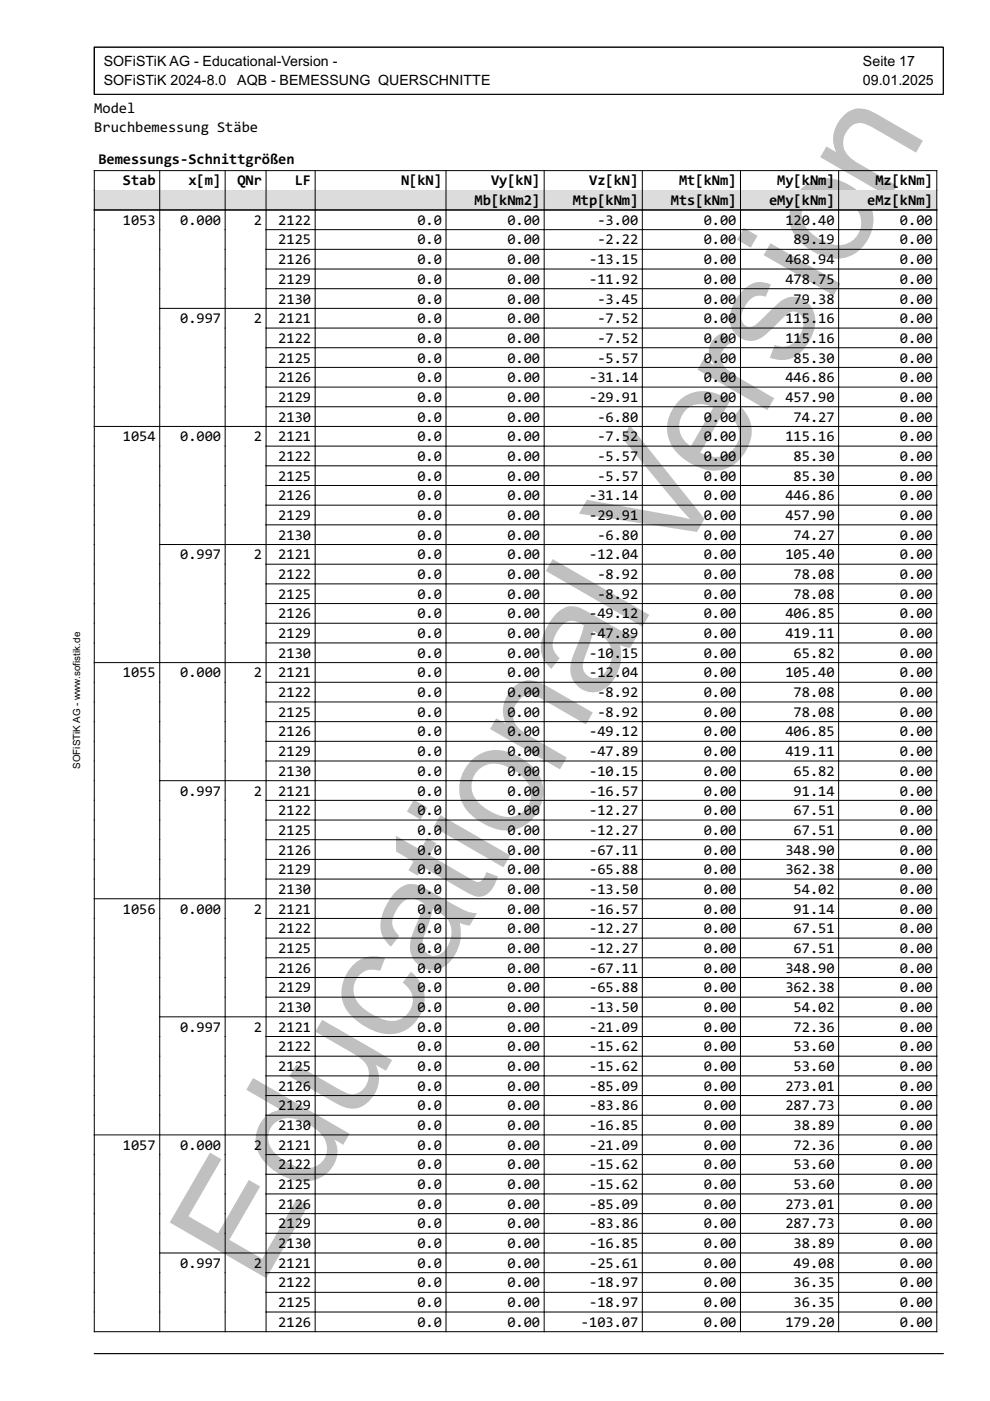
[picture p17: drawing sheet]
<svg xmlns="http://www.w3.org/2000/svg" width="210mm" height="297mm" viewBox="0 0 210 297" stroke-linecap="round" stroke-linejoin="round" font-family="sans-serif">
<defs><g id="words">
<text font-size="33" fill="#c0c0c0" x="55.1" y="273.3" transform="rotate(-60 55.1 273.3)">Educational Version</text>
<g font-size="3.2">
<text x="20" y="24">Model</text>
<text x="20" y="28">Bruchbemessung Stäbe</text>
<text x="20.9" y="34.7">Bemessungs-Schnittgrößen</text>
<text x="26.1" y="39.3">Stab</text>
<text x="39.9" y="39.3">x[m]</text>
<text x="50.3" y="39.3">QNr</text>
<text x="62.5" y="39.3">LF</text>
<text x="85" y="39.3">N[kN]</text>
<text x="104.1" y="39.3">Vy[kN]</text>
<text x="124.9" y="39.3">Vz[kN]</text>
<text x="144" y="39.3">Mt[kNm]</text>
<text x="164.8" y="39.3">My[kNm]</text>
<text x="185.6" y="39.3">Mz[kNm]</text>
<text x="26.1" y="47.7">1053</text>
<text x="38.2" y="47.7">0.000</text>
<text x="53.8" y="47.7">2</text>
<text x="59" y="47.7">2122</text>
<text x="88.5" y="47.7">0.0</text>
<text x="100.6" y="43.5">Mb[kNm2]</text>
<text x="107.6" y="47.7">0.00</text>
<text x="121.4" y="43.5">Mtp[kNm]</text>
<text x="126.6" y="47.7">-3.00</text>
<text x="142.3" y="43.5">Mts[kNm]</text>
<text x="149.2" y="47.7">0.00</text>
<text x="163.1" y="43.5">eMy[kNm]</text>
<text x="166.5" y="47.7">120.40</text>
<text x="183.9" y="43.5">eMz[kNm]</text>
<text x="190.8" y="47.7">0.00</text>
<text x="59" y="51.8">2125</text>
<text x="88.5" y="51.8">0.0</text>
<text x="107.6" y="51.8">0.00</text>
<text x="126.6" y="51.8">-2.22</text>
<text x="149.2" y="51.8">0.00</text>
<text x="168.3" y="51.8">89.19</text>
<text x="190.8" y="51.8">0.00</text>
<text x="59" y="56">2126</text>
<text x="88.5" y="56">0.0</text>
<text x="107.6" y="56">0.00</text>
<text x="124.9" y="56">-13.15</text>
<text x="149.2" y="56">0.00</text>
<text x="166.5" y="56">468.94</text>
<text x="190.8" y="56">0.00</text>
<text x="59" y="60.2">2129</text>
<text x="59" y="64.4">2130</text>
<text x="88.5" y="60.2">0.0</text>
<text x="88.5" y="64.4">0.0</text>
<text x="107.6" y="60.2">0.00</text>
<text x="107.6" y="64.4">0.00</text>
<text x="124.9" y="60.2">-11.92</text>
<text x="126.6" y="64.4">-3.45</text>
<text x="149.2" y="60.2">0.00</text>
<text x="149.2" y="64.4">0.00</text>
<text x="166.5" y="60.2">478.75</text>
<text x="168.3" y="64.4">79.38</text>
<text x="190.8" y="60.2">0.00</text>
<text x="190.8" y="64.4">0.00</text>
<text x="38.2" y="68.5">0.997</text>
<text x="53.8" y="68.5">2</text>
<text x="59" y="68.5">2121</text>
<text x="88.5" y="68.5">0.0</text>
<text x="107.6" y="68.5">0.00</text>
<text x="126.6" y="68.5">-7.52</text>
<text x="149.2" y="68.5">0.00</text>
<text x="166.5" y="68.5">115.16</text>
<text x="190.8" y="68.5">0.00</text>
<text x="59" y="72.7">2122</text>
<text x="59" y="76.9">2125</text>
<text x="88.5" y="72.7">0.0</text>
<text x="88.5" y="76.9">0.0</text>
<text x="107.6" y="72.7">0.00</text>
<text x="107.6" y="76.9">0.00</text>
<text x="126.6" y="72.7">-7.52</text>
<text x="126.6" y="76.9">-5.57</text>
<text x="149.2" y="72.7">0.00</text>
<text x="149.2" y="76.9">0.00</text>
<text x="166.5" y="72.7">115.16</text>
<text x="168.3" y="76.9">85.30</text>
<text x="190.8" y="72.7">0.00</text>
<text x="190.8" y="76.9">0.00</text>
<text x="59" y="81">2126</text>
<text x="88.5" y="81">0.0</text>
<text x="107.6" y="81">0.00</text>
<text x="124.9" y="81">-31.14</text>
<text x="149.2" y="81">0.00</text>
<text x="166.5" y="81">446.86</text>
<text x="190.8" y="81">0.00</text>
<text x="59" y="85.2">2129</text>
<text x="59" y="89.4">2130</text>
<text x="88.5" y="85.2">0.0</text>
<text x="88.5" y="89.4">0.0</text>
<text x="107.6" y="85.2">0.00</text>
<text x="107.6" y="89.4">0.00</text>
<text x="124.9" y="85.2">-29.91</text>
<text x="126.6" y="89.4">-6.80</text>
<text x="149.2" y="85.2">0.00</text>
<text x="149.2" y="89.4">0.00</text>
<text x="166.5" y="85.2">457.90</text>
<text x="168.3" y="89.4">74.27</text>
<text x="190.8" y="85.2">0.00</text>
<text x="190.8" y="89.4">0.00</text>
<text x="26.1" y="93.6">1054</text>
<text x="38.2" y="93.6">0.000</text>
<text x="53.8" y="93.6">2</text>
<text x="59" y="93.6">2121</text>
<text x="88.5" y="93.6">0.0</text>
<text x="107.6" y="93.6">0.00</text>
<text x="126.6" y="93.6">-7.52</text>
<text x="149.2" y="93.6">0.00</text>
<text x="166.5" y="93.6">115.16</text>
<text x="190.8" y="93.6">0.00</text>
<text x="59" y="97.7">2122</text>
<text x="59" y="101.9">2125</text>
<text x="88.5" y="97.7">0.0</text>
<text x="88.5" y="101.9">0.0</text>
<text x="107.6" y="97.7">0.00</text>
<text x="107.6" y="101.9">0.00</text>
<text x="126.6" y="97.7">-5.57</text>
<text x="126.6" y="101.9">-5.57</text>
<text x="149.2" y="97.7">0.00</text>
<text x="149.2" y="101.9">0.00</text>
<text x="168.3" y="97.7">85.30</text>
<text x="168.3" y="101.9">85.30</text>
<text x="190.8" y="97.7">0.00</text>
<text x="190.8" y="101.9">0.00</text>
<text x="59" y="106.1">2126</text>
<text x="88.5" y="106.1">0.0</text>
<text x="107.6" y="106.1">0.00</text>
<text x="124.9" y="106.1">-31.14</text>
<text x="149.2" y="106.1">0.00</text>
<text x="166.5" y="106.1">446.86</text>
<text x="190.8" y="106.1">0.00</text>
<text x="59" y="110.3">2129</text>
<text x="88.5" y="110.3">0.0</text>
<text x="107.6" y="110.3">0.00</text>
<text x="124.9" y="110.3">-29.91</text>
<text x="149.2" y="110.3">0.00</text>
<text x="166.5" y="110.3">457.90</text>
<text x="190.8" y="110.3">0.00</text>
<text x="38.2" y="118.6">0.997</text>
<text x="53.8" y="118.6">2</text>
<text x="59" y="114.4">2130</text>
<text x="59" y="118.6">2121</text>
<text x="88.5" y="114.4">0.0</text>
<text x="88.5" y="118.6">0.0</text>
<text x="107.6" y="114.4">0.00</text>
<text x="107.6" y="118.6">0.00</text>
<text x="124.9" y="118.6">-12.04</text>
<text x="126.6" y="114.4">-6.80</text>
<text x="149.2" y="114.4">0.00</text>
<text x="149.2" y="118.6">0.00</text>
<text x="166.5" y="118.6">105.40</text>
<text x="168.3" y="114.4">74.27</text>
<text x="190.8" y="114.4">0.00</text>
<text x="190.8" y="118.6">0.00</text>
<text x="59" y="122.8">2122</text>
<text x="88.5" y="122.8">0.0</text>
<text x="107.6" y="122.8">0.00</text>
<text x="126.6" y="122.8">-8.92</text>
<text x="149.2" y="122.8">0.00</text>
<text x="168.3" y="122.8">78.08</text>
<text x="190.8" y="122.8">0.00</text>
<text x="59" y="126.9">2125</text>
<text x="59" y="131.1">2126</text>
<text x="88.5" y="126.9">0.0</text>
<text x="88.5" y="131.1">0.0</text>
<text x="107.6" y="126.9">0.00</text>
<text x="107.6" y="131.1">0.00</text>
<text x="124.9" y="131.1">-49.12</text>
<text x="126.6" y="126.9">-8.92</text>
<text x="149.2" y="126.9">0.00</text>
<text x="149.2" y="131.1">0.00</text>
<text x="166.5" y="131.1">406.85</text>
<text x="168.3" y="126.9">78.08</text>
<text x="190.8" y="126.9">0.00</text>
<text x="190.8" y="131.1">0.00</text>
<text x="59" y="135.3">2129</text>
<text x="88.5" y="135.3">0.0</text>
<text x="107.6" y="135.3">0.00</text>
<text x="124.9" y="135.3">-47.89</text>
<text x="149.2" y="135.3">0.00</text>
<text x="166.5" y="135.3">419.11</text>
<text x="190.8" y="135.3">0.00</text>
<text x="26.1" y="143.6">1055</text>
<text x="38.2" y="143.6">0.000</text>
<text x="53.8" y="143.6">2</text>
<text x="59" y="139.5">2130</text>
<text x="59" y="143.6">2121</text>
<text x="88.5" y="139.5">0.0</text>
<text x="88.5" y="143.6">0.0</text>
<text x="107.6" y="139.5">0.00</text>
<text x="107.6" y="143.6">0.00</text>
<text x="124.9" y="139.5">-10.15</text>
<text x="124.9" y="143.6">-12.04</text>
<text x="149.2" y="139.5">0.00</text>
<text x="149.2" y="143.6">0.00</text>
<text x="166.5" y="143.6">105.40</text>
<text x="168.3" y="139.5">65.82</text>
<text x="190.8" y="139.5">0.00</text>
<text x="190.8" y="143.6">0.00</text>
<text x="59" y="147.8">2122</text>
<text x="88.5" y="147.8">0.0</text>
<text x="107.6" y="147.8">0.00</text>
<text x="126.6" y="147.8">-8.92</text>
<text x="149.2" y="147.8">0.00</text>
<text x="168.3" y="147.8">78.08</text>
<text x="190.8" y="147.8">0.00</text>
<text x="59" y="152">2125</text>
<text x="88.5" y="152">0.0</text>
<text x="107.6" y="152">0.00</text>
<text x="126.6" y="152">-8.92</text>
<text x="149.2" y="152">0.00</text>
<text x="168.3" y="152">78.08</text>
<text x="190.8" y="152">0.00</text>
<text x="59" y="156.1">2126</text>
<text x="59" y="160.3">2129</text>
<text x="88.5" y="156.1">0.0</text>
<text x="88.5" y="160.3">0.0</text>
<text x="107.6" y="156.1">0.00</text>
<text x="107.6" y="160.3">0.00</text>
<text x="124.9" y="156.1">-49.12</text>
<text x="124.9" y="160.3">-47.89</text>
<text x="149.2" y="156.1">0.00</text>
<text x="149.2" y="160.3">0.00</text>
<text x="166.5" y="156.1">406.85</text>
<text x="166.5" y="160.3">419.11</text>
<text x="190.8" y="156.1">0.00</text>
<text x="190.8" y="160.3">0.00</text>
<text x="59" y="164.5">2130</text>
<text x="88.5" y="164.5">0.0</text>
<text x="107.6" y="164.5">0.00</text>
<text x="124.9" y="164.5">-10.15</text>
<text x="149.2" y="164.5">0.00</text>
<text x="168.3" y="164.5">65.82</text>
<text x="190.8" y="164.5">0.00</text>
<text x="38.2" y="168.7">0.997</text>
<text x="53.8" y="168.7">2</text>
<text x="59" y="168.7">2121</text>
<text x="59" y="172.8">2122</text>
<text x="88.5" y="168.7">0.0</text>
<text x="88.5" y="172.8">0.0</text>
<text x="107.6" y="168.7">0.00</text>
<text x="107.6" y="172.8">0.00</text>
<text x="124.9" y="168.7">-16.57</text>
<text x="124.9" y="172.8">-12.27</text>
<text x="149.2" y="168.7">0.00</text>
<text x="149.2" y="172.8">0.00</text>
<text x="168.3" y="168.7">91.14</text>
<text x="168.3" y="172.8">67.51</text>
<text x="190.8" y="168.7">0.00</text>
<text x="190.8" y="172.8">0.00</text>
<text x="59" y="177">2125</text>
<text x="88.5" y="177">0.0</text>
<text x="107.6" y="177">0.00</text>
<text x="124.9" y="177">-12.27</text>
<text x="149.2" y="177">0.00</text>
<text x="168.3" y="177">67.51</text>
<text x="190.8" y="177">0.00</text>
<text x="59" y="181.2">2126</text>
<text x="59" y="185.4">2129</text>
<text x="88.5" y="181.2">0.0</text>
<text x="88.5" y="185.4">0.0</text>
<text x="107.6" y="181.2">0.00</text>
<text x="107.6" y="185.4">0.00</text>
<text x="124.9" y="181.2">-67.11</text>
<text x="124.9" y="185.4">-65.88</text>
<text x="149.2" y="181.2">0.00</text>
<text x="149.2" y="185.4">0.00</text>
<text x="166.5" y="181.2">348.90</text>
<text x="166.5" y="185.4">362.38</text>
<text x="190.8" y="181.2">0.00</text>
<text x="190.8" y="185.4">0.00</text>
<text x="59" y="189.5">2130</text>
<text x="88.5" y="189.5">0.0</text>
<text x="107.6" y="189.5">0.00</text>
<text x="124.9" y="189.5">-13.50</text>
<text x="149.2" y="189.5">0.00</text>
<text x="168.3" y="189.5">54.02</text>
<text x="190.8" y="189.5">0.00</text>
<text x="26.1" y="193.7">1056</text>
<text x="38.2" y="193.7">0.000</text>
<text x="53.8" y="193.7">2</text>
<text x="59" y="193.7">2121</text>
<text x="59" y="197.9">2122</text>
<text x="88.5" y="193.7">0.0</text>
<text x="88.5" y="197.9">0.0</text>
<text x="107.6" y="193.7">0.00</text>
<text x="107.6" y="197.9">0.00</text>
<text x="124.9" y="193.7">-16.57</text>
<text x="124.9" y="197.9">-12.27</text>
<text x="149.2" y="193.7">0.00</text>
<text x="149.2" y="197.9">0.00</text>
<text x="168.3" y="193.7">91.14</text>
<text x="168.3" y="197.9">67.51</text>
<text x="190.8" y="193.7">0.00</text>
<text x="190.8" y="197.9">0.00</text>
<text x="59" y="202">2125</text>
<text x="88.5" y="202">0.0</text>
<text x="107.6" y="202">0.00</text>
<text x="124.9" y="202">-12.27</text>
<text x="149.2" y="202">0.00</text>
<text x="168.3" y="202">67.51</text>
<text x="190.8" y="202">0.00</text>
<text x="59" y="206.2">2126</text>
<text x="88.5" y="206.2">0.0</text>
<text x="107.6" y="206.2">0.00</text>
<text x="124.9" y="206.2">-67.11</text>
<text x="149.2" y="206.2">0.00</text>
<text x="166.5" y="206.2">348.90</text>
<text x="190.8" y="206.2">0.00</text>
<text x="59" y="210.4">2129</text>
<text x="59" y="214.6">2130</text>
<text x="88.5" y="210.4">0.0</text>
<text x="88.5" y="214.6">0.0</text>
<text x="107.6" y="210.4">0.00</text>
<text x="107.6" y="214.6">0.00</text>
<text x="124.9" y="210.4">-65.88</text>
<text x="124.9" y="214.6">-13.50</text>
<text x="149.2" y="210.4">0.00</text>
<text x="149.2" y="214.6">0.00</text>
<text x="166.5" y="210.4">362.38</text>
<text x="168.3" y="214.6">54.02</text>
<text x="190.8" y="210.4">0.00</text>
<text x="190.8" y="214.6">0.00</text>
<text x="38.2" y="218.7">0.997</text>
<text x="53.8" y="218.7">2</text>
<text x="59" y="218.7">2121</text>
<text x="88.5" y="218.7">0.0</text>
<text x="107.6" y="218.7">0.00</text>
<text x="124.9" y="218.7">-21.09</text>
<text x="149.2" y="218.7">0.00</text>
<text x="168.3" y="218.7">72.36</text>
<text x="190.8" y="218.7">0.00</text>
<text x="59" y="222.9">2122</text>
<text x="59" y="227.1">2125</text>
<text x="88.5" y="222.9">0.0</text>
<text x="88.5" y="227.1">0.0</text>
<text x="107.6" y="222.9">0.00</text>
<text x="107.6" y="227.1">0.00</text>
<text x="124.9" y="222.9">-15.62</text>
<text x="124.9" y="227.1">-15.62</text>
<text x="149.2" y="222.9">0.00</text>
<text x="149.2" y="227.1">0.00</text>
<text x="168.3" y="222.9">53.60</text>
<text x="168.3" y="227.1">53.60</text>
<text x="190.8" y="222.9">0.00</text>
<text x="190.8" y="227.1">0.00</text>
<text x="59" y="231.2">2126</text>
<text x="88.5" y="231.2">0.0</text>
<text x="107.6" y="231.2">0.00</text>
<text x="124.9" y="231.2">-85.09</text>
<text x="149.2" y="231.2">0.00</text>
<text x="166.5" y="231.2">273.01</text>
<text x="190.8" y="231.2">0.00</text>
<text x="59" y="235.4">2129</text>
<text x="59" y="239.6">2130</text>
<text x="88.5" y="235.4">0.0</text>
<text x="88.5" y="239.6">0.0</text>
<text x="107.6" y="235.4">0.00</text>
<text x="107.6" y="239.6">0.00</text>
<text x="124.9" y="235.4">-83.86</text>
<text x="124.9" y="239.6">-16.85</text>
<text x="149.2" y="235.4">0.00</text>
<text x="149.2" y="239.6">0.00</text>
<text x="166.5" y="235.4">287.73</text>
<text x="168.3" y="239.6">38.89</text>
<text x="190.8" y="235.4">0.00</text>
<text x="190.8" y="239.6">0.00</text>
<text x="26.1" y="243.8">1057</text>
<text x="38.2" y="243.8">0.000</text>
<text x="53.8" y="243.8">2</text>
<text x="59" y="243.8">2121</text>
<text x="88.5" y="243.8">0.0</text>
<text x="107.6" y="243.8">0.00</text>
<text x="124.9" y="243.8">-21.09</text>
<text x="149.2" y="243.8">0.00</text>
<text x="168.3" y="243.8">72.36</text>
<text x="190.8" y="243.8">0.00</text>
<text x="59" y="247.9">2122</text>
<text x="88.5" y="247.9">0.0</text>
<text x="107.6" y="247.9">0.00</text>
<text x="124.9" y="247.9">-15.62</text>
<text x="149.2" y="247.9">0.00</text>
<text x="168.3" y="247.9">53.60</text>
<text x="190.8" y="247.9">0.00</text>
<text x="59" y="252.1">2125</text>
<text x="59" y="256.3">2126</text>
<text x="88.5" y="252.1">0.0</text>
<text x="88.5" y="256.3">0.0</text>
<text x="107.6" y="252.1">0.00</text>
<text x="107.6" y="256.3">0.00</text>
<text x="124.9" y="252.1">-15.62</text>
<text x="124.9" y="256.3">-85.09</text>
<text x="149.2" y="252.1">0.00</text>
<text x="149.2" y="256.3">0.00</text>
<text x="166.5" y="256.3">273.01</text>
<text x="168.3" y="252.1">53.60</text>
<text x="190.8" y="252.1">0.00</text>
<text x="190.8" y="256.3">0.00</text>
<text x="59" y="260.5">2129</text>
<text x="88.5" y="260.5">0.0</text>
<text x="107.6" y="260.5">0.00</text>
<text x="124.9" y="260.5">-83.86</text>
<text x="149.2" y="260.5">0.00</text>
<text x="166.5" y="260.5">287.73</text>
<text x="190.8" y="260.5">0.00</text>
<text x="38.2" y="268.8">0.997</text>
<text x="53.8" y="268.8">2</text>
<text x="59" y="264.6">2130</text>
<text x="59" y="268.8">2121</text>
<text x="88.5" y="264.6">0.0</text>
<text x="88.5" y="268.8">0.0</text>
<text x="107.6" y="264.6">0.00</text>
<text x="107.6" y="268.8">0.00</text>
<text x="124.9" y="264.6">-16.85</text>
<text x="124.9" y="268.8">-25.61</text>
<text x="149.2" y="264.6">0.00</text>
<text x="149.2" y="268.8">0.00</text>
<text x="168.3" y="264.6">38.89</text>
<text x="168.3" y="268.8">49.08</text>
<text x="190.8" y="264.6">0.00</text>
<text x="190.8" y="268.8">0.00</text>
<text x="59" y="273">2122</text>
<text x="88.5" y="273">0.0</text>
<text x="107.6" y="273">0.00</text>
<text x="124.9" y="273">-18.97</text>
<text x="149.2" y="273">0.00</text>
<text x="168.3" y="273">36.35</text>
<text x="190.8" y="273">0.00</text>
<text x="59" y="277.1">2125</text>
<text x="59" y="281.3">2126</text>
<text x="88.5" y="277.1">0.0</text>
<text x="88.5" y="281.3">0.0</text>
<text x="107.6" y="277.1">0.00</text>
<text x="107.6" y="281.3">0.00</text>
<text x="123.2" y="281.3">-103.07</text>
<text x="124.9" y="277.1">-18.97</text>
<text x="149.2" y="277.1">0.00</text>
<text x="149.2" y="281.3">0.00</text>
<text x="166.5" y="281.3">179.20</text>
<text x="168.3" y="277.1">36.35</text>
<text x="190.8" y="277.1">0.00</text>
<text x="190.8" y="281.3">0.00</text>
</g>
<g font-size="3">
<text x="22" y="14">SOFiSTiK AG - Educational-Version -</text>
<text x="22" y="18">SOFiSTiK 2024-8.0</text>
<text x="50.3" y="18">AQB - BEMESSUNG QUERSCHNITTE</text>
<text x="183" y="14">Seite 17</text>
<text x="183" y="18">09.01.2025</text>
</g>
<text font-size="2.1" x="17" y="163" transform="rotate(-90 17 163)">SOFiSTiK AG - www.sofistik.de</text>
</g></defs>
<path d="M20 10h180v10h-180zM33.9 36.2v4.1M47.7 36.2v4.1M56.4 36.2v4.1M66.8 36.2v4.1M94.6 36.2v4.1M115.4 36.2v4.1M136.2 36.2v4.1M157 36.2v4.1M177.8 36.2v4.1M20 40.3v-4.1h178.6v4.1M20 287h180" fill="none" stroke="#000" stroke-width=".21"/>
<path d="M20 40.3h178.6v4.2h-178.6z" fill="#dcdcdc"/>
<g fill="none" stroke="#000" stroke-width=".21">
<path d="M20 40.3v242h178.6v-242M20 44.5h178.6M33.9 40.3v242M47.7 40.3v242M56.4 40.3v242M56.4 48.7h142.2M56.4 52.9h142.2M56.4 57h142.2M66.8 40.3v242M94.6 40.3v242M115.4 40.3v242M136.2 40.3v242"/>
<path d="M157 40.3v242M177.8 40.3v242M33.9 65.4h164.7M56.4 61.2h142.2M56.4 69.6h142.2M56.4 73.7h142.2M56.4 77.9h142.2M20 90.4h178.6M56.4 82.1h142.2M56.4 86.2h142.2M56.4 94.6h142.2M56.4 98.8h142.2"/>
<path d="M33.9 115.5h164.7M56.4 102.9h142.2M56.4 107.1h142.2M56.4 111.3h142.2M56.4 119.6h142.2M56.4 123.8h142.2M56.4 128h142.2M56.4 132.1h142.2M56.4 136.3h142.2M20 140.5h178.6M56.4 144.7h142.2M56.4 148.8h142.2"/>
<path d="M56.4 153h142.2M56.4 157.2h142.2M33.9 165.5h164.7M56.4 161.3h142.2M56.4 169.7h142.2M56.4 173.9h142.2M56.4 178h142.2M20 190.6h178.6M56.4 182.2h142.2M56.4 186.4h142.2M56.4 194.7h142.2M56.4 198.9h142.2"/>
<path d="M33.9 215.6h164.7M56.4 203.1h142.2M56.4 207.2h142.2M56.4 211.4h142.2M56.4 219.8h142.2M56.4 223.9h142.2M56.4 228.1h142.2M56.4 232.3h142.2M56.4 236.4h142.2M20 240.6h178.6M56.4 244.8h142.2M56.4 249h142.2"/>
<path d="M56.4 253.1h142.2M56.4 257.3h142.2M33.9 265.7h164.7M56.4 261.5h142.2M56.4 269.8h142.2M56.4 274h142.2M56.4 278.2h142.2"/>
</g>
<use href="#words"/>
</svg>
